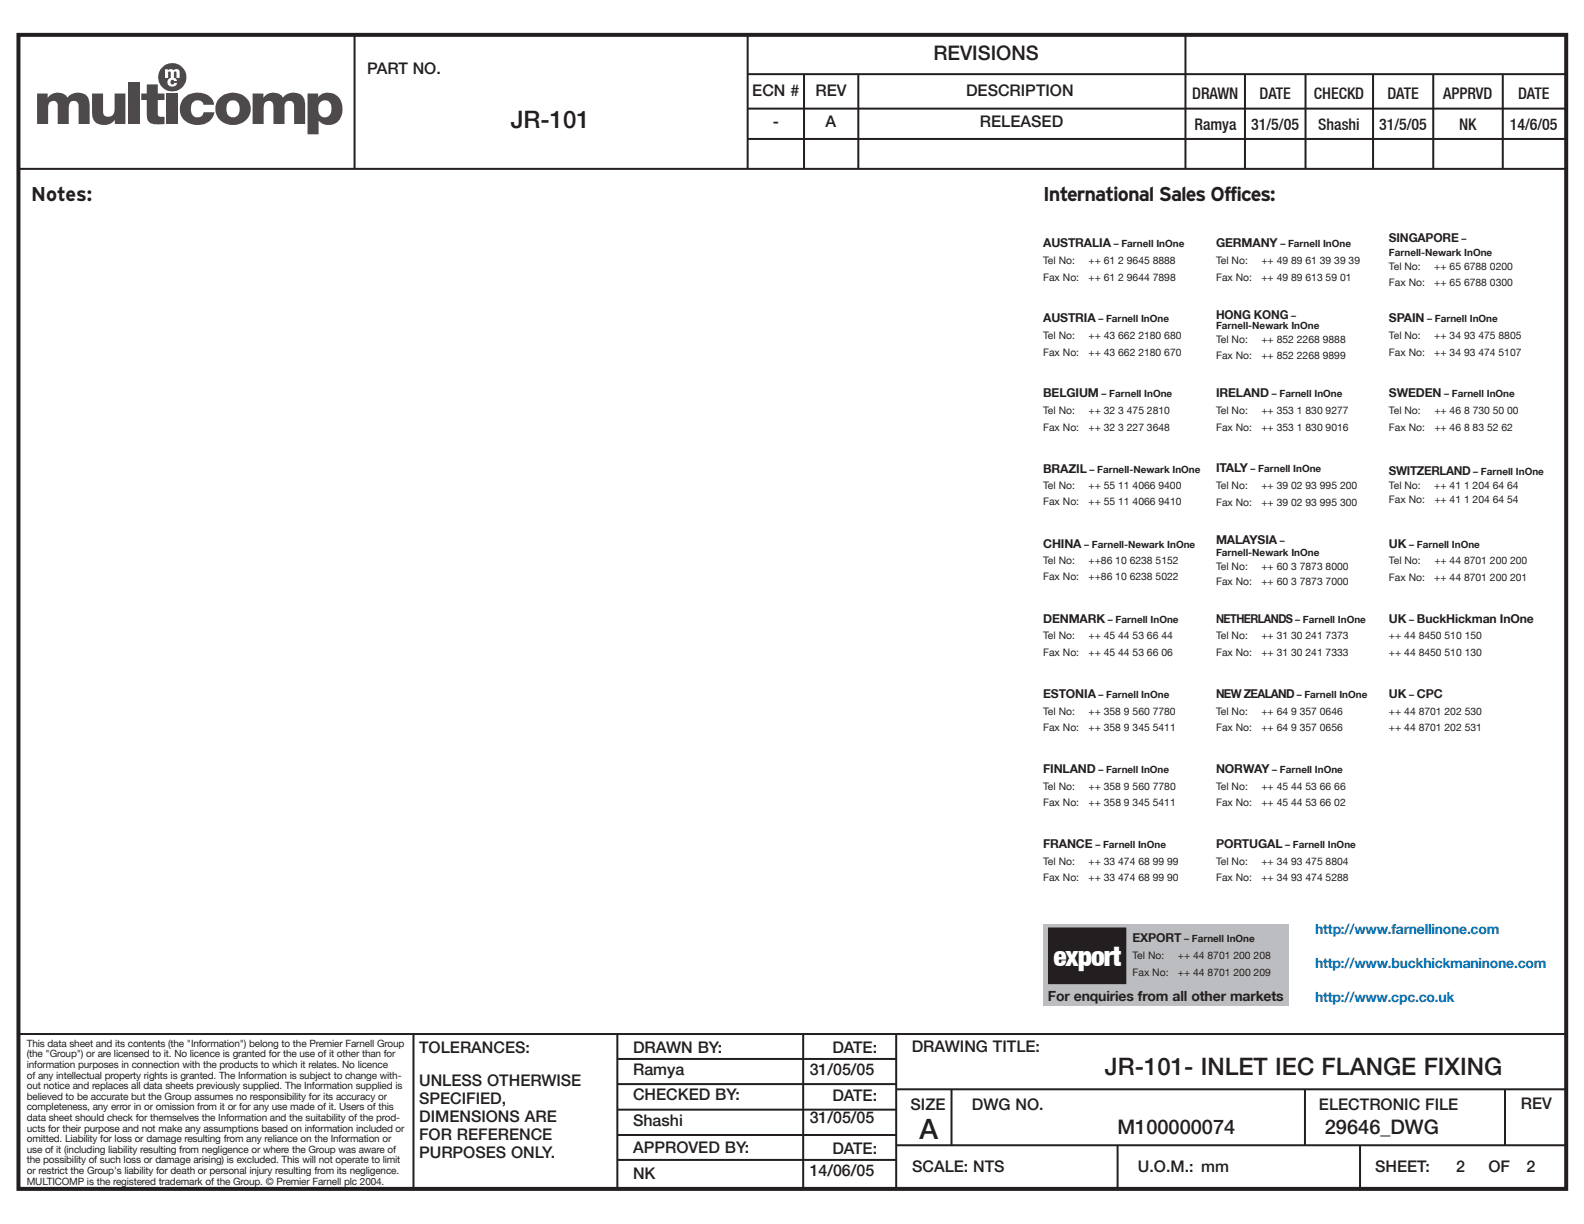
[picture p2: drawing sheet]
<svg xmlns="http://www.w3.org/2000/svg" width="279mm" height="216mm" viewBox="0 0 279 216" stroke-linecap="round" stroke-linejoin="round" font-family="sans-serif">
<defs><g id="words">
<text font-size="4.9" fill="#231f20" x="162.2" y="200.9">A</text>
<text font-size="4.8" fill="#fff" x="185.8" y="170.4">export</text>
<g font-size="4.2" fill="#231f20">
<text x="90.1" y="22.6">JR-101</text>
<text x="194.9" y="189.6">JR-101- INLET IEC FLANGE FIXING</text>
</g>
<g font-size="3.5" fill="#231f20">
<text x="164.6" y="10.6">REVISIONS</text>
<text x="5.5" y="35.5">Notes:</text>
<text x="184" y="35.5">International Sales Offices:</text>
<text x="197.1" y="200.1">M100000074</text>
<text x="233.7" y="200.1">29646_DWG</text>
</g>
<g font-size="2.8" fill="#231f20">
<text x="64.8" y="13">PART NO.</text>
<text x="132.7" y="16.9">ECN #</text>
<text x="143.8" y="16.9">REV</text>
<text x="170.4" y="16.9">DESCRIPTION</text>
<text x="210.3" y="17.5">DRAWN</text>
<text x="222.2" y="17.5">DATE</text>
<text x="231.7" y="17.5">CHECKD</text>
<text x="244.7" y="17.5">DATE</text>
<text x="254.5" y="17.5">APPRVD</text>
<text x="267.8" y="17.5">DATE</text>
<text x="136.3" y="22.4">-</text>
<text x="145.6" y="22.4">A</text>
<text x="172.9" y="22.4">RELEASED</text>
<text x="210.7" y="23">Ramya</text>
<text x="220.7" y="22.9">31/5/05</text>
<text x="232.5" y="22.9">Shashi</text>
<text x="243.3" y="22.9">31/5/05</text>
<text x="257.4" y="22.9">NK</text>
<text x="266.3" y="22.9">14/6/05</text>
<text x="73.9" y="185.8">TOLERANCES:</text>
<text x="111.7" y="185.8">DRAWN BY:</text>
<text x="146.8" y="185.8">DATE:</text>
<text x="160.8" y="185.6">DRAWING TITLE:</text>
<text x="73.9" y="191.6">UNLESS OTHERWISE</text>
<text x="111.7" y="189.7">Ramya</text>
<text x="142.8" y="189.7">31/05/05</text>
<text x="73.9" y="194.8">SPECIFIED,</text>
<text x="73.9" y="198">DIMENSIONS ARE</text>
<text x="111.7" y="194.1">CHECKED BY:</text>
<text x="146.8" y="194.2">DATE:</text>
<text x="160.6" y="195.8">SIZE</text>
<text x="171.4" y="195.8">DWG NO.</text>
<text x="232.7" y="195.7">ELECTRONIC FILE</text>
<text x="268.3" y="195.7">REV</text>
<text x="73.9" y="201.2">FOR REFERENCE</text>
<text x="111.7" y="198.6">Shashi</text>
<text x="111.7" y="203.4">APPROVED BY:</text>
<text x="142.8" y="198.1">31/05/05</text>
<text x="146.8" y="203.5">DATE:</text>
<text x="73.9" y="204.3">PURPOSES ONLY.</text>
<text x="111.7" y="208">NK</text>
<text x="142.8" y="207.4">14/06/05</text>
<text x="160.9" y="206.8">SCALE: NTS</text>
<text x="200.7" y="206.8">U.O.M.: mm</text>
<text x="242.6" y="206.8">SHEET:</text>
<text x="256.8" y="206.8">2</text>
<text x="262.5" y="206.8">OF</text>
<text x="269.2" y="206.8">2</text>
</g>
<g font-size="2.5" fill="#0076bd">
<text x="232" y="164.8">http://www.farnellinone.com</text>
<text x="232" y="170.8">http://www.buckhickmaninone.com</text>
<text x="232" y="176.8">http://www.cpc.co.uk</text>
</g>
<text font-size="2.5" fill="#231f20" x="184.8" y="176.6">For enquiries from all other markets</text>
<g font-size="2.1" fill="#231f20">
<text x="184" y="43.6">AUSTRALIA</text>
<text x="214.5" y="43.6">GERMANY</text>
<text x="245" y="42.7">SINGAPORE</text>
<text x="184" y="56.8">AUSTRIA</text>
<text x="214.5" y="56.2">HONG KONG</text>
<text x="245" y="56.8">SPAIN</text>
<text x="184" y="70.1">BELGIUM</text>
<text x="214.5" y="70.1">IRELAND</text>
<text x="245" y="70.1">SWEDEN</text>
<text x="184" y="83.5">BRAZIL</text>
<text x="214.5" y="83.3">ITALY</text>
<text x="245" y="83.8">SWITZERLAND</text>
<text x="214.5" y="96">MALAYSIA</text>
<text x="184" y="96.7">CHINA</text>
<text x="245" y="96.6">UK</text>
<text x="184" y="109.8">DENMARK</text>
<text x="214.5" y="109.8">NETHERLANDS</text>
<text x="245" y="109.8">UK</text>
<text x="249.9" y="109.8">BuckHickman InOne</text>
<text x="184" y="123.1">ESTONIA</text>
<text x="214.5" y="123.1">NEW ZEALAND</text>
<text x="245" y="123.1">UK</text>
<text x="249.9" y="123.1">CPC</text>
<text x="184" y="136.3">FINLAND</text>
<text x="214.5" y="136.3">NORWAY</text>
<text x="184" y="149.6">FRANCE</text>
<text x="214.5" y="149.6">PORTUGAL</text>
<text x="199.8" y="166.2">EXPORT</text>
</g>
<g font-size="1.8" fill="#231f20">
<text x="184" y="46.5">Tel No:</text>
<text x="192" y="46.5">++ 61 2 9645 8888</text>
<text x="214.5" y="46.5">Tel No:</text>
<text x="222.5" y="46.5">++ 49 89 61 39 39 39</text>
<text x="245" y="47.5">Tel No:</text>
<text x="253" y="47.5">++ 65 6788 0200</text>
<text x="184" y="49.5">Fax No:</text>
<text x="192" y="49.5">++ 61 2 9644 7898</text>
<text x="214.5" y="49.5">Fax No:</text>
<text x="222.5" y="49.5">++ 49 89 613 59 01</text>
<text x="245" y="50.4">Fax No:</text>
<text x="253" y="50.4">++ 65 6788 0300</text>
<text x="184" y="59.8">Tel No:</text>
<text x="192" y="59.8">++ 43 662 2180 680</text>
<text x="245" y="59.8">Tel No:</text>
<text x="253" y="59.8">++ 34 93 475 8805</text>
<text x="184" y="62.7">Fax No:</text>
<text x="192" y="62.7">++ 43 662 2180 670</text>
<text x="214.5" y="60.5">Tel No:</text>
<text x="214.5" y="63.3">Fax No:</text>
<text x="222.5" y="60.5">++ 852 2268 9888</text>
<text x="222.5" y="63.3">++ 852 2268 9899</text>
<text x="245" y="62.7">Fax No:</text>
<text x="253" y="62.7">++ 34 93 474 5107</text>
<text x="184" y="73">Tel No:</text>
<text x="184" y="76">Fax No:</text>
<text x="192" y="76">++ 32 3 227 3648</text>
<text x="192" y="73">++ 32 3 475 2810</text>
<text x="214.5" y="73">Tel No:</text>
<text x="214.5" y="76">Fax No:</text>
<text x="222.5" y="73">++ 353 1 830 9277</text>
<text x="222.5" y="76">++ 353 1 830 9016</text>
<text x="245" y="73">Tel No:</text>
<text x="245" y="76">Fax No:</text>
<text x="253" y="76">++ 46 8 83 52 62</text>
<text x="253" y="73">++ 46 8 730 50 00</text>
<text x="184" y="86.3">Tel No:</text>
<text x="184" y="89.1">Fax No:</text>
<text x="192" y="86.3">++ 55 11 4066 9400</text>
<text x="192" y="89.1">++ 55 11 4066 9410</text>
<text x="214.5" y="86.3">Tel No:</text>
<text x="214.5" y="89.2">Fax No:</text>
<text x="222.5" y="86.3">++ 39 02 93 995 200</text>
<text x="222.5" y="89.2">++ 39 02 93 995 300</text>
<text x="245" y="86.3">Tel No:</text>
<text x="245" y="88.8">Fax No:</text>
<text x="253" y="86.3">++ 41 1 204 64 64</text>
<text x="253" y="88.8">++ 41 1 204 64 54</text>
<text x="184" y="99.5">Tel No:</text>
<text x="192" y="99.5">++86 10 6238 5152</text>
<text x="214.5" y="100.6">Tel No:</text>
<text x="222.5" y="100.6">++ 60 3 7873 8000</text>
<text x="245" y="99.5">Tel No:</text>
<text x="253" y="99.5">++ 44 8701 200 200</text>
<text x="184" y="102.4">Fax No:</text>
<text x="192" y="102.4">++86 10 6238 5022</text>
<text x="214.5" y="103.1">Fax No:</text>
<text x="222.5" y="103.1">++ 60 3 7873 7000</text>
<text x="245" y="102.5">Fax No:</text>
<text x="253" y="102.5">++ 44 8701 200 201</text>
<text x="184" y="112.8">Tel No:</text>
<text x="192" y="112.8">++ 45 44 53 66 44</text>
<text x="214.5" y="112.8">Tel No:</text>
<text x="222.5" y="112.8">++ 31 30 241 7373</text>
<text x="245" y="112.8">++ 44 8450 510 150</text>
<text x="184" y="115.7">Fax No:</text>
<text x="192" y="115.7">++ 45 44 53 66 06</text>
<text x="214.5" y="115.7">Fax No:</text>
<text x="222.5" y="115.7">++ 31 30 241 7333</text>
<text x="245" y="115.7">++ 44 8450 510 130</text>
<text x="184" y="126">Tel No:</text>
<text x="184" y="129">Fax No:</text>
<text x="192" y="126">++ 358 9 560 7780</text>
<text x="192" y="129">++ 358 9 345 5411</text>
<text x="214.5" y="126">Tel No:</text>
<text x="214.5" y="129">Fax No:</text>
<text x="222.5" y="126">++ 64 9 357 0646</text>
<text x="222.5" y="129">++ 64 9 357 0656</text>
<text x="245" y="126">++ 44 8701 202 530</text>
<text x="245" y="129">++ 44 8701 202 531</text>
<text x="184" y="139.3">Tel No:</text>
<text x="184" y="142.2">Fax No:</text>
<text x="192" y="139.3">++ 358 9 560 7780</text>
<text x="192" y="142.2">++ 358 9 345 5411</text>
<text x="214.5" y="139.3">Tel No:</text>
<text x="214.5" y="142.2">Fax No:</text>
<text x="222.5" y="139.3">++ 45 44 53 66 66</text>
<text x="222.5" y="142.2">++ 45 44 53 66 02</text>
<text x="184" y="152.5">Tel No:</text>
<text x="184" y="155.5">Fax No:</text>
<text x="192" y="152.5">++ 33 474 68 99 99</text>
<text x="192" y="155.5">++ 33 474 68 99 90</text>
<text x="214.5" y="152.5">Tel No:</text>
<text x="214.5" y="155.5">Fax No:</text>
<text x="222.5" y="152.5">++ 34 93 475 8804</text>
<text x="222.5" y="155.5">++ 34 93 474 5288</text>
<text x="199.8" y="169.2">Tel No:</text>
<text x="199.8" y="172.1">Fax No:</text>
<text x="207.8" y="169.2">++ 44 8701 200 208</text>
<text x="207.8" y="172.1">++ 44 8701 200 209</text>
<text x="4.7" y="184.6">This data sheet and its contents (the &quot;Information&quot;) belong to the Premier Farnell Group</text>
<text x="4.7" y="186.5">(the &quot;Group&quot;) or are licensed to it. No licence is granted for the use of it other than for</text>
<text x="4.7" y="188.4">information purposes in connection with the products to which it relates. No licence</text>
<text x="4.7" y="190.2">of any intellectual property rights is granted. The Information is subject to change with-</text>
<text x="4.7" y="192.1">out notice and replaces all data sheets previously supplied. The Information supplied is</text>
<text x="4.7" y="194">believed to be accurate but the Group assumes no responsibility for its accuracy or</text>
<text x="4.7" y="195.8">completeness, any error in or omission from it or for any use made of it. Users of this</text>
<text x="4.7" y="197.7">data sheet should check for themselves the Information and the suitability of the prod-</text>
<text x="4.7" y="199.6">ucts for their purpose and not make any assumptions based on information included or</text>
<text x="4.7" y="201.5">omitted. Liability for loss or damage resulting from any reliance on the Information or</text>
<text x="4.7" y="203.3">use of it (including liability resulting from negligence or where the Group was aware of</text>
<text x="4.7" y="205.2">the possibility of such loss or damage arising) is excluded. This will not operate to limit</text>
<text x="4.7" y="207.1">or restrict the Group's liability for death or personal injury resulting from its negligence.</text>
<text x="4.7" y="208.9">MULTICOMP is the registered trademark of the Group. © Premier Farnell plc 2004.</text>
</g>
<g font-size="1.7" fill="#231f20">
<text x="196.4" y="43.6">– Farnell InOne</text>
<text x="225.8" y="43.6">– Farnell InOne</text>
<text x="245" y="45.1">Farnell-Newark InOne</text>
<text x="257.8" y="42.7">–</text>
<text x="193.7" y="56.8">– Farnell InOne</text>
<text x="214.5" y="58">Farnell-Newark InOne</text>
<text x="227.8" y="56.2">–</text>
<text x="251.7" y="56.8">– Farnell InOne</text>
<text x="194.3" y="70.1">– Farnell InOne</text>
<text x="224.3" y="70.1">– Farnell InOne</text>
<text x="254.7" y="70.1">– Farnell InOne</text>
<text x="192.2" y="83.5">– Farnell-Newark InOne</text>
<text x="220.6" y="83.3">– Farnell InOne</text>
<text x="259.9" y="83.8">– Farnell InOne</text>
<text x="225.7" y="96">–</text>
<text x="191.2" y="96.7">– Farnell-Newark InOne</text>
<text x="214.5" y="98.1">Farnell-Newark InOne</text>
<text x="248.6" y="96.6">– Farnell InOne</text>
<text x="195.4" y="109.8">– Farnell InOne</text>
<text x="228.5" y="109.8">– Farnell InOne</text>
<text x="248.6" y="109.8">–</text>
<text x="193.8" y="123.1">– Farnell InOne</text>
<text x="228.7" y="123.1">– Farnell InOne</text>
<text x="248.6" y="123.1">–</text>
<text x="193.7" y="136.3">– Farnell InOne</text>
<text x="224.4" y="136.3">– Farnell InOne</text>
<text x="193.2" y="149.6">– Farnell InOne</text>
<text x="226.7" y="149.6">– Farnell InOne</text>
<text x="208.9" y="166.2">– Farnell InOne</text>
</g>
</g></defs>
<path d="M3.3 6.1h273v203.6h-273z" fill="none" stroke="#231f20" stroke-width=".71" stroke-linecap="butt"/>
<g fill="#4e4a4c">
<path d="M6.5 16.5h1.9v.8a2.14 2.14 0 0 1 3.5-.1 2.34 2.34 0 0 1 3.6-.1l.3 1.4v3.4h-1.9l-.1-3.5-.3-.5-.7-.1a1.06 1.06 0 0 0-.7 1.2v2.9h-1.9v-3.5a.79 .79 0 0 0-1.2-.5l-.3 .2-.2 .6v3.2h-2z" fill-rule="evenodd"/>
<path d="M16.2 16.5h2v3.5a.92 .92 0 0 0 1.5 .5 1.33 1.33 0 0 0 .5-1.1v-2.9h1.9v5.4h-1.8v-.7a2.37 2.37 0 0 1-3.8-.1l-.3-1.1z" fill-rule="evenodd"/>
<path d="M25.9 14.9h1.9v1.6h1.2v1.1h-1.2v2.6l.2 .3 .3 .1h.7v1.3h-.2a3.5 3.5 0 0 1-2.4-.2l-.3-.4-.2-.5v-3.2h-1v-1.1h1z" fill-rule="evenodd"/>
<path d="M32.6 17.2a3.7 3.7 0 0 1 4.2-.3l.8 .8 .1 .8h-1.8a1.03 1.03 0 0 0-1.8-.6 2.05 2.05 0 0 0-.3 2.2l.6 .5h.8a.93 .93 0 0 0 .7-.8h1.9a2.81 2.81 0 0 1-3.3 2.2 2.82 2.82 0 0 1-2.6-1.7 2.82 2.82 0 0 1 .7-3.1z" fill-rule="evenodd"/>
<path d="M38.8 17.2a3.2 3.2 0 0 1 5.4 1.7 3.1 3.1 0 0 1-4.6 2.8 2.79 2.79 0 0 1-.8-4.5zM40.5 17.8a1.85 1.85 0 0 0 0 2.8 1.28 1.28 0 0 0 1.4-.3 1.28 1.28 0 0 0 .4-1.3 1.23 1.23 0 0 0-1.8-1.2z" fill-rule="evenodd"/>
<path d="M44.6 16.5h1.9v.8a2.04 2.04 0 0 1 3.4-.1 2.34 2.34 0 0 1 3.6-.1l.3 1.2v3.6h-1.9v-3.4a.73 .73 0 0 0-.7-.7 .84 .84 0 0 0-1 .7v3.4h-2v-3.1a.96 .96 0 0 0-.5-1 .95 .95 0 0 0-1.2 1.1v3h-1.9z" fill-rule="evenodd"/>
<path d="M54.3 16.5h1.8v.6a2.5 2.5 0 0 1 2.8-.5 2.5 2.5 0 0 1 1.5 2.4 2.47 2.47 0 0 1-1.2 2.7 2.47 2.47 0 0 1-3-.4v2.4h-1.9zM56.7 17.9a1.77 1.77 0 0 0 0 2.7l.3 .1h.6a1.75 1.75 0 0 0 .8-2.3l-.5-.6a1.22 1.22 0 0 0-1.2 .1z" fill-rule="evenodd"/>
<circle cx="30.4" cy="13.6" r="2.49"/>
</g>
<g fill="#4e4a4c">
<path d="M22.6 14.5h2v7.4h-2z"/>
<path d="M29.4 16.5h2v5.4h-2z"/>
</g>
<path d="M29.1 12.2h.5v.2l.4-.2a.47 .47 0 0 1 .6 .2 .65 .65 0 0 1 1.1 .2v1.1h-.6v-.9l-.1-.2-.3 .1v1a.58 .58 0 0 1 .5 .6h-.5l-.1-.2h-.4a.45 .45 0 0 0-.1 .5 .45 .45 0 0 0 .4 .3l.2-.3h.5a.82 .82 0 0 1-1.3 .6 .82 .82 0 0 1 .2-1.5v-.9l-.1-.2-.3 .1v1h-.6z" fill-rule="evenodd" fill="#fff"/>
<g fill="none" stroke="#231f20" stroke-width=".35">
<path d="M62.5 6.2v23.5M131.9 6.2v23.6M131.9 13.1h144.3M131.9 19.2h144.3M141.8 13.1v16.7M151.4 13.1v16.7M209.1 6.2v23.6M219.6 13.1v16.7M230.3 13.1v16.7M242.2 13.1v16.7M252.8 13.1v16.7M265.1 13.1v16.7"/>
<path d="M3.1 29.8h273.1M131.9 24.5h144.3M3.1 182.4h273.1M72.9 182.4v27.4M108.9 182.4v27.4M108.9 186.8h49.1M108.9 191.2h49.1M108.9 195.7h49.1M141.7 182.4v27.4M158.1 182.4v27.4M158.1 192.1h118.1M167.8 192.2v9.7"/>
<path d="M230.2 192.2v9.7M265.5 192.2v9.8M108.9 200.2h49.1M108.9 204.6h49.1M158.1 202h118.1M197.1 202v7.8M239.9 202v7.8"/>
</g>
<path d="M5.5 33h42.5v5.4h-42.5z" fill="#fff"/>
<path d="M184 163h43.3v14.4h-43.3z" fill="#bbbdc0"/>
<path d="M184 33h89.1v5.4h-89.1z" fill="#fff"/>
<path d="M185 163.7h13.6v9.8h-13.6z" fill="#231f20"/>
<path d="M185 163.7h13.6v9.8h-13.6z" fill="none" stroke="#231f20" stroke-width=".18"/>
<path d="M232 163h42.2v15h-42.2z" fill="#fff"/>
<use href="#words"/>
</svg>
